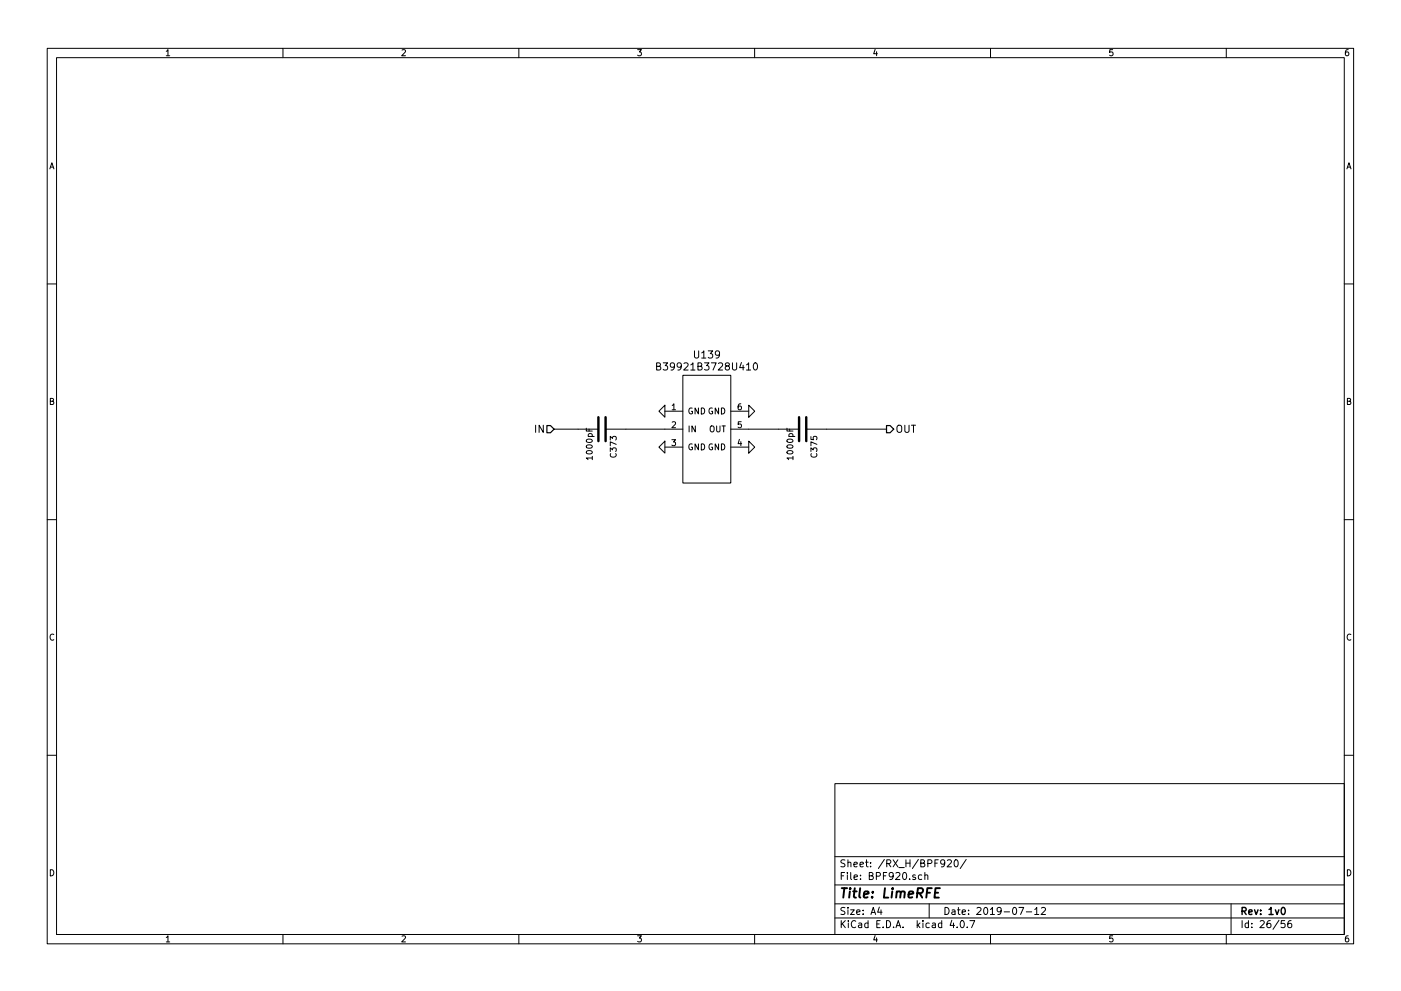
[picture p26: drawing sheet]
EESchema Schematic File Version 2
LIBS:Lime_HAM_Z
LIBS:LimeMicroBGD_Library
LIBS:Cellular_Subsystem_Library
LIBS:LimeMicroBGD_Library_bb
LIBS:LMS8001_AppPCB-cache
LIBS:LMS8001_PowerSupply-cache
LIBS:ADM7155_Addon-cache
LIBS:LMS8001_DigitalPCB-cache
LIBS:SWR_Meter_Subsystem_library
LIBS:GPIO_Subsystem-cache
LIBS:PA_220MHz_920MHz-cache
LIBS:power
LIBS:device
LIBS:transistors
LIBS:conn
LIBS:linear
LIBS:regul
LIBS:74xx
LIBS:cmos4000
LIBS:adc-dac
LIBS:memory
LIBS:xilinx
LIBS:special
LIBS:microcontrollers
LIBS:dsp
LIBS:microchip
LIBS:analog_switches
LIBS:motorola
LIBS:texas
LIBS:intel
LIBS:audio
LIBS:interface
LIBS:digital-audio
LIBS:philips
LIBS:display
LIBS:cypress
LIBS:siliconi
LIBS:opto
LIBS:atmel
LIBS:contrib
LIBS:valves
LIBS:FilterLib
LIBS:BB_Library
LIBS:Lime_RFE-rescue
LIBS:Lime_RFE-cache
EELAYER 25 0
EELAYER END
$Descr A4 11693 8268
encoding utf-8
Sheet 26 56
Title "LimeRFE"
Date "2019-07-12"
Rev "1v0"
Comp ""
Comment1 ""
Comment2 ""
Comment3 ""
Comment4 ""
$EndDescr
Text HLabel 4625 3575 0    60   Input ~ 0
IN
Text HLabel 7400 3575 2    60   Output ~ 0
OUT
$Comp
L B39921B3728U410 U139
U 1 1
P 5900 3575
F 0 "U139" V 5275 3575 60  0000 C CNN
F 1 "B39921B3728U410" H 5950 4025 60  0001 C CNN
F 2 "B39921B3728U410" H 5950 4125 60  0001 C CNN
F 3 "" H 5900 3975 60  0000 C CNN
F 4 "Digi-Key" H 5950 4625 60  0001 C CNN "Vendor"
F 5 "495-7429-6-ND" H 5950 4525 60  0001 C CNN "Vendor Part Number"
F 6 "Qualcomm" H 5950 4425 60  0001 C CNN "Manufacturer"
F 7 "B39921B3728U410" H 5950 4325 60  0001 C CNN "Manufacturer Part Number"
F 8 "FILTER SAW 915MHZ 6SMD" H 5950 4225 60  0001 C CNN "Description"
F 9 "B39921B3728U410" V 5375 3575 60  0000 C CNN "Component Value"
	1    5900 3575
	0    1    1    0   
$EndComp
$Comp
L GND #PWR525
U 1 1
P 6250 3425
F 0 "#PWR525" H 6250 3425 30  0001 C CNN
F 1 "GND" H 6250 3355 30  0001 C CNN
F 2 "" H 6250 3425 60  0001 C CNN
F 3 "" H 6250 3425 60  0001 C CNN
	1    6250 3425
	0    -1   -1   0   
$EndComp
$Comp
L GND #PWR526
U 1 1
P 6250 3725
F 0 "#PWR526" H 6250 3725 30  0001 C CNN
F 1 "GND" H 6250 3655 30  0001 C CNN
F 2 "" H 6250 3725 60  0001 C CNN
F 3 "" H 6250 3725 60  0001 C CNN
	1    6250 3725
	0    -1   -1   0   
$EndComp
$Comp
L GND #PWR523
U 1 1
P 5550 3425
F 0 "#PWR523" H 5550 3425 30  0001 C CNN
F 1 "GND" H 5550 3355 30  0001 C CNN
F 2 "" H 5550 3425 60  0001 C CNN
F 3 "" H 5550 3425 60  0001 C CNN
	1    5550 3425
	0    1    1    0   
$EndComp
$Comp
L GND #PWR524
U 1 1
P 5550 3725
F 0 "#PWR524" H 5550 3725 30  0001 C CNN
F 1 "GND" H 5550 3655 30  0001 C CNN
F 2 "" H 5550 3725 60  0001 C CNN
F 3 "" H 5550 3725 60  0001 C CNN
	1    5550 3725
	0    1    1    0   
$EndComp
Wire Wire Line
	4825 3575 4625 3575
Wire Wire Line
	5550 3575 5225 3575
Wire Wire Line
	6250 3575 6500 3575
Wire Wire Line
	6900 3575 7400 3575
$Comp
L 1000pF_0402_GRM1555C1H102FA01D C373
U 1 1
P 5025 3575
F 0 "C373" H 5075 3675 50  0000 L CNN
F 1 "1000pF_0402_GRM1555C1H102FA01D" H 4675 3975 50  0001 L CNN
F 2 "SMD0402" H 5025 3875 39  0001 C CNN
F 3 "" H 5075 3675 60  0000 C CNN
F 4 "Mouser" H 5025 4075 60  0001 C CNN "Vendor"
F 5 "81-GRM1555C1H102FA1D" H 4975 4175 60  0001 C CNN "Vendor Part Number"
F 6 "Murata Electronics" H 5025 4275 60  0001 C CNN "Manufacturer"
F 7 "GRM1555C1H102FA01D" H 5075 4375 60  0001 C CNN "Manufacturer Part Number"
F 8 "Multilayer Ceramic Capacitors MLCC - SMD/SMT 0.001uF 50Volts 1%" H 5125 4475 60  0001 C CNN "Description"
F 9 "1000pF" H 5150 3475 50  0000 C CNN "Component Value"
	1    5025 3575
	0    1    1    0   
$EndComp
$Comp
L 1000pF_0402_GRM1555C1H102FA01D C375
U 1 1
P 6700 3575
F 0 "C375" H 6750 3675 50  0000 L CNN
F 1 "1000pF_0402_GRM1555C1H102FA01D" H 6350 3975 50  0001 L CNN
F 2 "SMD0402" H 6700 3875 39  0001 C CNN
F 3 "" H 6750 3675 60  0000 C CNN
F 4 "Mouser" H 6700 4075 60  0001 C CNN "Vendor"
F 5 "81-GRM1555C1H102FA1D" H 6650 4175 60  0001 C CNN "Vendor Part Number"
F 6 "Murata Electronics" H 6700 4275 60  0001 C CNN "Manufacturer"
F 7 "GRM1555C1H102FA01D" H 6750 4375 60  0001 C CNN "Manufacturer Part Number"
F 8 "Multilayer Ceramic Capacitors MLCC - SMD/SMT 0.001uF 50Volts 1%" H 6800 4475 60  0001 C CNN "Description"
F 9 "1000pF" H 6825 3475 50  0000 C CNN "Component Value"
	1    6700 3575
	0    1    1    0   
$EndComp
$EndSCHEMATC
